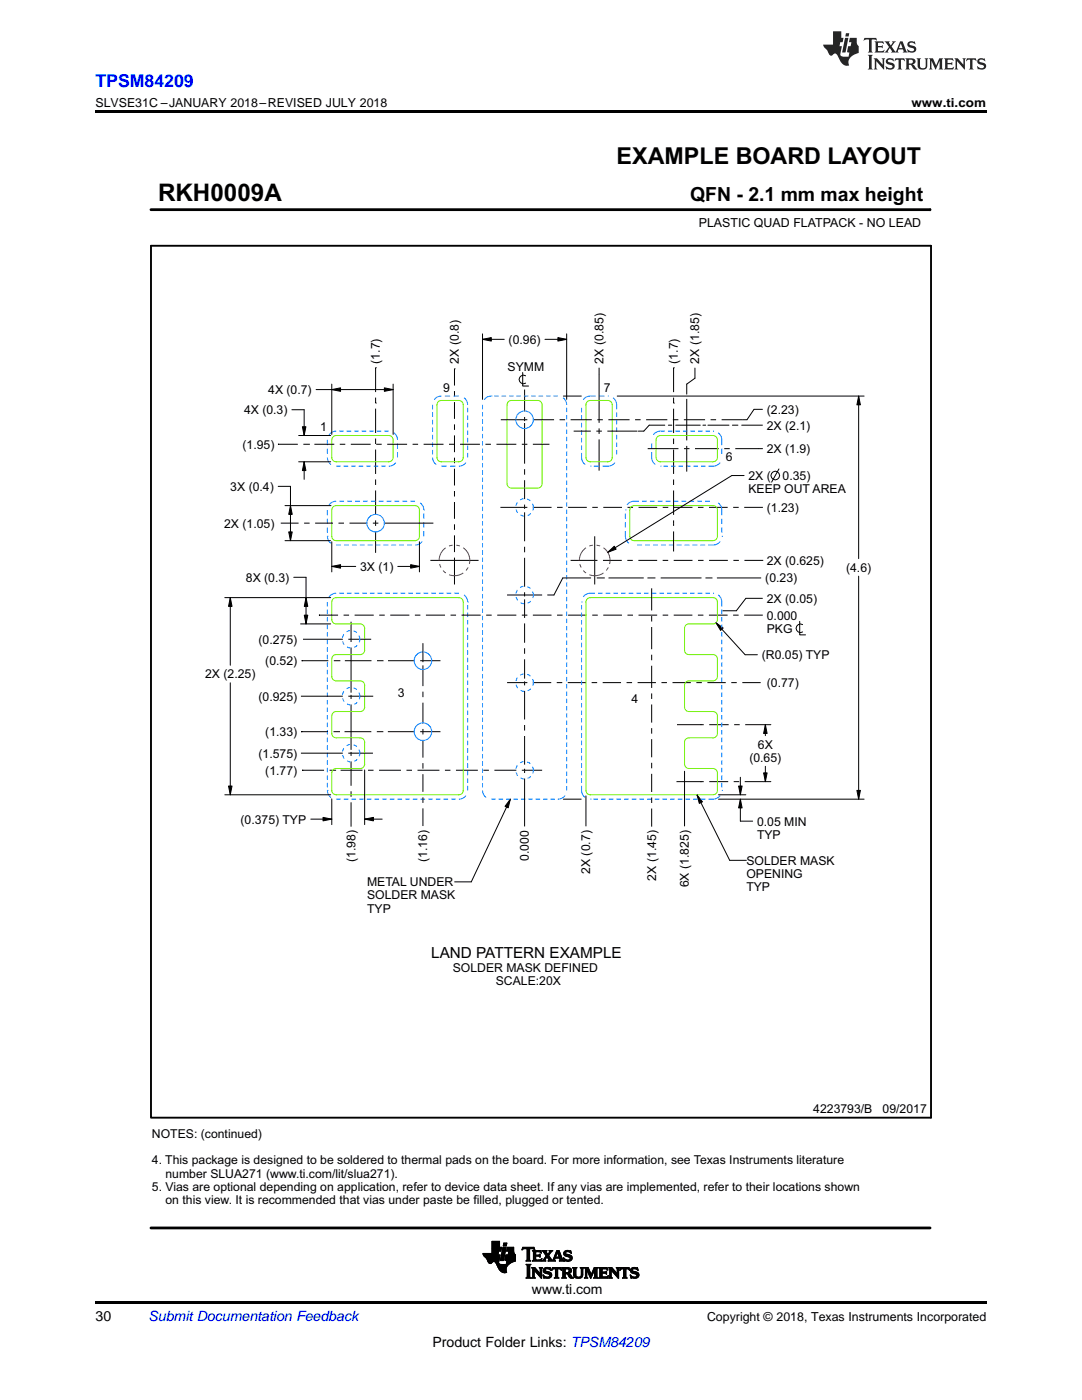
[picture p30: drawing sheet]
<svg xmlns="http://www.w3.org/2000/svg" width="216mm" height="279mm" viewBox="0 0 216 279" stroke-linecap="round" stroke-linejoin="round" font-family="sans-serif">
<defs><g id="words">
<text font-size="4.8" x="31.5" y="40.1">RKH0009A</text>
<text font-size="4.6" x="123" y="32.7">EXAMPLE BOARD LAYOUT</text>
<text font-size="3.9" x="137.7" y="40.1">QFN - 2.1 mm max height</text>
<text font-size="3.5" fill="#00f" x="19" y="17.3">TPSM84209</text>
<text font-size="3.1" x="86" y="191.2">LAND PATTERN EXAMPLE</text>
<g font-size="2.8">
<text x="19" y="263.6">30</text>
<text x="106.1" y="258.2">www.ti.com</text>
<text x="86.3" y="268.9">Product Folder Links: TPSM84209</text>
</g>
<text font-size="2.8" fill="#0000c8" x="29.6" y="263.6">Submit Documentation Feedback</text>
<g font-size="2.5">
<text x="19" y="21.4">SLVSE31C –JANUARY 2018–REVISED JULY 2018</text>
<text x="181.9" y="21.4">www.ti.com</text>
<text x="139.4" y="45.4">PLASTIC QUAD FLATPACK - NO LEAD</text>
<text x="141.1" y="263.6">Copyright © 2018, Texas Instruments Incorporated</text>
</g>
<g font-size="2.4">
<text x="101.5" y="68.6">(0.96)</text>
<text x="75.8" y="72.6" transform="rotate(-90 75.8 72.6)">(1.7)</text>
<text x="91.6" y="72.6" transform="rotate(-90 91.6 72.6)">2X (0.8)</text>
<text x="101.3" y="74">SYMM</text>
<text x="120.4" y="72.6" transform="rotate(-90 120.4 72.6)">2X (0.85)</text>
<text x="135.3" y="72.6" transform="rotate(-90 135.3 72.6)">(1.7)</text>
<text x="139.5" y="72.6" transform="rotate(-90 139.5 72.6)">2X (1.85)</text>
<text x="48.7" y="82.6">4X (0.3)</text>
<text x="53.5" y="78.6">4X (0.7)</text>
<text x="88.4" y="78.2">9</text>
<text x="120.5" y="78.2">7</text>
<text x="153" y="82.6">(2.23)</text>
<text x="48.4" y="89.5">(1.95)</text>
<text x="63.9" y="85.9">1</text>
<text x="153" y="85.7">2X (2.1)</text>
<text x="144.8" y="92.1">6</text>
<text x="149.3" y="95.8">2X (</text>
<text x="153" y="90.4">2X (1.9)</text>
<text x="156.2" y="95.8">0.35)</text>
<text x="46" y="97.9">3X (0.4)</text>
<text x="149.3" y="98.4">KEEP OUT AREA</text>
<text x="44.7" y="105.3">2X (1.05)</text>
<text x="153" y="102.1">(1.23)</text>
<text x="71.9" y="113.9">3X (1)</text>
<text x="153" y="112.7">2X (0.625)</text>
<text x="49.1" y="116.1">8X (0.3)</text>
<text x="152.7" y="116.2">(0.23)</text>
<text x="168.8" y="114.1">(4.6)</text>
<text x="153" y="123.6">0.000</text>
<text x="153" y="120.3">2X (0.05)</text>
<text x="51.6" y="128.5">(0.275)</text>
<text x="152" y="131.5">(R0.05) TYP</text>
<text x="153" y="126.3">PKG</text>
<text x="40.9" y="135.4">2X (2.25)</text>
<text x="52.9" y="132.7">(0.52)</text>
<text x="153" y="137.1">(0.77)</text>
<text x="51.6" y="139.8">(0.925)</text>
<text x="79.4" y="139.1">3</text>
<text x="126" y="140.4">4</text>
<text x="52.9" y="146.9">(1.33)</text>
<text x="151.2" y="149.4">6X</text>
<text x="51.6" y="151.2">(1.575)</text>
<text x="52.9" y="154.6">(1.77)</text>
<text x="149.5" y="152.1">(0.65)</text>
<text x="48" y="164.4">(0.375) TYP</text>
<text x="151.1" y="164.8">0.05 MIN</text>
<text x="151.1" y="167.4">TYP</text>
<text x="70.9" y="172.1" transform="rotate(-90 70.9 172.1)">(1.98)</text>
<text x="85.3" y="172.1" transform="rotate(-90 85.3 172.1)">(1.16)</text>
<text x="105.6" y="171.8" transform="rotate(-90 105.6 171.8)">0.000</text>
<text x="148.9" y="172.6">SOLDER MASK</text>
<text x="73.2" y="176.9">METAL UNDER</text>
<text x="73.2" y="179.5">SOLDER MASK</text>
<text x="117.8" y="174.4" transform="rotate(-90 117.8 174.4)">2X (0.7)</text>
<text x="130.9" y="175.8" transform="rotate(-90 130.9 175.8)">2X (1.45)</text>
<text x="137.5" y="177.1" transform="rotate(-90 137.5 177.1)">6X (1.825)</text>
<text x="148.9" y="175.2">OPENING</text>
<text x="148.9" y="177.8">TYP</text>
<text x="73.2" y="182.1">TYP</text>
<text x="90.3" y="193.9">SOLDER MASK DEFINED</text>
<text x="98.9" y="196.6">SCALE:20X</text>
<text x="30.3" y="227.1">NOTES: (continued)</text>
<text x="162.3" y="222.2">4223793/B</text>
<text x="176.1" y="222.2">09/2017</text>
<text x="30.3" y="232.4">4. This package is designed to be soldered to thermal pads on the board. For more information, see Texas Instruments literature</text>
<text x="30.3" y="237.6">5. Vias are optional depending on application, refer to device data sheet. If any vias are implemented, refer to their locations shown</text>
<text x="33" y="235">number SLUA271 (www.ti.com/lit/slua271).</text>
<text x="33" y="240.3">on this view. It is recommended that vias under paste be f</text>
<text x="94.5" y="240.3">illed, plugged or tented.</text>
</g>
</g></defs>
<g fill="#000">
<path d="M19 22h177.8v.5h-177.8zM66.2 77.8l1.8-.4v.7zM76.7 77.4l1.7 .4-1.7 .3zM96.3 67.7l1.7-.3v.7zM111.3 67.4l1.8 .3-1.8 .4zM171.3 79l.4 1.8h-.7zM60.3 85.2h.7l-.3 1.7zM60.7 92.2l.3 1.7h-.7zM45.9 119.3l.4 1.7h-.7zM58 100.9l.3 1.8h-.7zM57.6 106.2h.7l-.3 1.7zM61.1 119.3l.3 1.7h-.7z"/>
<path d="M66.2 113l1.8-.3v.7zM81.9 112.7l1.8 .3-1.8 .4zM121.3 110.2l1.3-1.2 .3 .6zM60.7 122.8h.7l-.3 1.7zM142.9 124.3l1.4 1-.5 .5zM45.6 156.9h.7l-.4 1.7zM101.8 159.5l-.4 1.7-.6-.3zM139.1 158.6l1.1 1.4-.7 .3zM147.4 156.9h.7l-.4 1.7zM147.7 159.5l.4 1.7h-.7zM152.7 144.6l.4 1.8h-.7zM152.4 154.2h.7l-.4 1.8z"/>
<path d="M171 157.7h.7l-.4 1.8zM64.5 163.1l1.7 .4-1.7 .3zM72.8 163.5l1.7-.4v.7zM19 259.7h177.8v.5h-177.8z"/>
</g>
<g fill="none" stroke="#000" stroke-width=".2">
<path d="M30.1 41.8h155.5M185.6 41.6v.5M63.1 77.8h15.3M66.2 77.8l1.8-.4v.7zM66.2 76.7v10M74.9 73.4h.1M74.9 73.4v4.8M74.9 79.3v1.1M76.7 77.4l1.7 .4-1.7 .3zM78.4 76.7v10M90.7 73.6h.1M90.7 73.6v3.3"/>
<path d="M90.7 78v1.1M96.3 67.7l1.7-.3v.7zM96.3 66.6v13.1M96.3 67.7h4.3M104.3 74.3v2.7h1.2M104.7 77.7v4.4M104.9 75a.86 .86 0 0 0-1.3 .7 .86 .86 0 0 0 1.3 .8M108.7 67.7h4.4M111.3 67.4l1.8 .3-1.8 .4zM112.4 79h3.6M113.1 66.6v13.1M119.5 73.4v11"/>
<path d="M123.2 79h49.2M134.4 73.4h.1M134.4 73.4v4.9M134.4 79.4v1.1M137 79.6v8.3M138.7 73.5v2l-1.7 1.2v2M171.3 79l.4 1.8h-.7zM171.3 79v32.5M55.5 88.7h.1M55.5 88.7h3.9M55.5 97.1h2.5v10.8M58.2 81.8h2.5v5.1"/>
<path d="M59.6 92.2h6.4M59.6 86.9h6.4M60.3 85.2h.7l-.3 1.7zM60.5 88.7h1.1M60.7 92.2l.3 1.7h-.7zM60.7 92.2v3.5M61.6 88.7h.1M62.7 88.7h4M67.8 88.7h1.1M70 88.7h4M74.9 80.4h.1M74.9 81.5v4.9"/>
<path d="M74.9 87.5v1.1M74.9 89.7v4.9M74.9 95.7v1.1M74.9 97.9v4.9M75.1 88.7h1.1M77.3 88.7h3.9M82.3 88.7h1.1M84.5 88.7h4M89.6 88.7h1.1M90.7 80.2v3.4M90.7 84.7v1.1M90.7 86.9v3.3"/>
<path d="M90.7 91.3v1.1M90.7 93.5v3.4M90.7 98v1.1M91.8 88.7h4M96.9 88.7h1.1M99.1 88.7h3.9M99.9 83.8h5.3M104.1 88.7h1.1M104.7 83.2v.8M104.7 84.4v8.1M104.7 93.6v1.1M104.7 95.8v3.8"/>
<path d="M106.3 88.7h3.3M106.3 83.8h4.3M111.7 83.8h1.1M113.9 83.8h4.2M114.5 86h3.4M119 86h1.1M119.2 83.8h1.1M119.5 85.5v1.1M119.5 87.7v6.2M121.2 86h6M121.4 83.8h4.2M126.7 83.8h1.1"/>
<path d="M128.9 83.8h4.3M129.2 89.5h6.2M132.7 84.9h-3.2l-1 1.1h-1.1M133.4 84.9h.7M134.3 83.8h1.1M134.4 80.5h.1M134.4 81.6v4.8M134.4 87.5v1.1M134.4 89.7v4.9M134.4 95.7v1.1M134.4 97.9v4.9M134.8 84.9h4.9"/>
<path d="M136.5 83.8h4.2M136.5 89.5h1.1M137 89v5.1M138.7 89.5h4.7M140.3 84.9h.5M141.3 84.9h4.2M141.8 83.8h1.1M144.5 89.5h1.1M146.1 84.9h1.1M146.7 89.5h5.5M148 84.9h4.1M148.5 94.9h-2.5l-24.7 15.3"/>
<path d="M152.1 81.7h-1.6l-1.4 2.1h-5.1M155.4 93.6l-1.4 2.6M44.9 119.3h21.1M45.9 119.3l.4 1.7h-.7zM45.9 119.3v13.5M56 104.4h3.6M56.9 107.9h9.1M56.9 100.9h9.1M57.6 106.2h.7l-.3 1.7zM58 100.9l.3 1.8h-.7zM58.6 115.2h2.5v9.3M60.7 104.4h1.1"/>
<path d="M61.1 119.3l.3 1.7h-.7zM62.9 104.4h3.5M66.2 113l1.8-.3v.7zM66.2 108.1v6M66.2 113h4.8M67.5 104.4h1.1M69.7 104.4h3.6M74.4 104.4h1.1M74.9 103.9v1.1M74.9 106.1v4.2M76.6 104.4h9.9M79.4 113h4.3"/>
<path d="M81.9 112.7l1.8 .3-1.8 .4zM83.7 108.1v6M85.9 111.8h9.6M90.7 100.2v3.3M90.7 104.6v1.1M90.7 106.8v3.4M90.7 111.3v5.3M99.8 101.3h5.4M101.2 118.7h7M104.7 100.7v.9M104.7 102.2v5.8M104.7 109.1v1.1"/>
<path d="M104.7 111.3v5.8M104.7 118.2v.8M104.7 119.6v3.7M106.3 101.3h3.8M111.2 101.3h1.1M113.4 101.3h3.7M113.9 111.8h5.3M117.9 115.3h-5.6l-1.8 3.4h-1.2M118.2 101.3h1.1M118.7 107v9.6M119.1 115.3h1.5M120.3 111.8h3.8"/>
<path d="M120.4 101.3h3.7M121.3 110.2l1.3-1.2 .3 .6zM121.5 115.3h6.9M125.2 111.8h1.1M125.2 101.3h1.1M127.4 111.8h3.7M127.4 101.3h3.7M129.3 115.3h1.4M130 117.4v4.4M131.9 115.3h8M132.2 111.8h1.1M132.2 101.3h1.1"/>
<path d="M134.4 104.4h.1M134.4 103.9v1.1M134.4 106.1v4M134.4 111.8h3.8M134.4 101.3h3.8M139.3 101.3h1.1M139.3 111.8h1.1M140.8 115.3h1.3M141.5 101.3h3.7M141.5 111.8h3.7M143.1 115.3h8.7M146.3 101.3h1.1"/>
<path d="M146.3 111.8h1.1M148.5 101.3h3.7M148.5 111.8h3.8M152.1 119.4h-3.3l-1.9 2.5h-2.7M171.3 115v44.5M45.9 136.3v22.3M60 124.5h6M60 138.9h8.4M60.2 131.9h.1M60.2 131.9h5.3M60.5 127.6h7.9M60.7 122.8h.7l-.3 1.7z"/>
<path d="M63.6 122.8h.1M63.6 122.8h3.9M66.6 131.9h1.1M67.7 131.9h.1M68.6 122.8h1.1M68.8 131.9h5.3M69.5 138.9h5M69.5 127.6h4.6M70.1 124.1v4M70.1 129.2v9M70.1 138.7v.8M70.8 122.8h3.8"/>
<path d="M75.2 131.9h1.1M75.7 122.8h1.1M76.3 131.9h.1M77.4 131.9h5.3M77.9 122.8h3.8M82.8 122.8h1.1M83.8 131.9h4.1M84.4 128.4v3.7M84.4 132.8v4.1M84.4 138v1.1M85 122.8h3.8M89.9 122.8h1.1"/>
<path d="M92.1 122.8h3.8M97 122.8h1.1M99.2 122.8h3.8M101.2 136.2h4M104.1 122.8h1.1M104.7 124.4v3.9M104.7 129.4v1.1M104.7 131.6v3.8M104.7 136v.8M104.7 137.9v5.7M106.3 136.2h3.7M106.3 122.8h3.8"/>
<path d="M111.1 136.2h1.1M111.2 122.8h1.1M113.3 136.2h3.7M113.4 122.8h3.7M118.1 136.2h1.1M118.2 122.8h1.1M120.3 136.2h3.6M120.4 122.8h3.7M125 136.2h1.1M125.2 122.8h1.1M127.2 136.2h3.7M127.4 122.8h3.7"/>
<path d="M130 138.9h.1M130 122.9v1.1M130 125.1v4.5M130 130.7v1.1M130 132.9v4.4M130 138.4v1.1M132 136.2h1.1M132.2 122.8h1.1M134.2 136.2h3.7M134.4 122.8h3.8M139 136.2h1.1M139.3 122.8h1.1"/>
<path d="M141.2 136.2h3.6M141.5 122.8h3.7M142.9 124.3l1.4 1-.5 .5zM142.9 124.3l5.8 6.4h2.4M145.9 136.2h1.1M146.3 122.8h1.1M148.1 136.2h3.7M148.5 122.8h3.7M159.6 124v2.7h1.1M160.2 124.7a.86 .86 0 0 0-1.4 .7 .86 .86 0 0 0 1.4 .7M44.9 158.6h21.1M45.6 156.9h.7l-.4 1.7z"/>
<path d="M60 150.3h8.4M60.1 146h.1M60.1 146h5.3M60.3 153.7h.1M60.3 153.7h4.4M65.8 153.7h1.1M66.2 159.4v5.2M66.5 146h1.1M66.9 153.7h.1M67.6 146h.1M68 153.7h4.3M68.7 146h5.4"/>
<path d="M69.5 150.3h4.9M70.1 140.6v9M70.1 150.1v.8M70.1 152v4.8M70.1 157.9v1.1M72.8 153.7v10.9M73.4 153.7h1.1M75.2 146h1.1M75.6 153.7h4.4M76.3 146h.1M77.4 146h5.3M81.1 153.7h1.1"/>
<path d="M83.3 153.7h4.4M83.8 146h4.1M84.4 140.2v4.2M84.4 145.5v1.1M84.4 147.7v3.5M84.4 152.3v1.1M84.4 154.5v3.5M84.4 159.1v1.1M88.8 153.7h1.1M91 153.7h4.4M96.5 153.7h1.1M98.7 153.7h4.3"/>
<path d="M101.8 159.5l-.4 1.7-.6-.3zM101.8 159.5l-7.8 16.5h-3.3M104.1 153.7h4.1M104.7 144.7v1.1M104.7 146.9v5.7M104.7 153.4v.9M104.7 155.4v9.5M112.4 159.5h3.6M116.9 158.8v6M130 140.6v3.6M130 145.3v1.1M130 147.5v3.6"/>
<path d="M130 152.2v1.1M130 154.4v3.7M130 159.2v1.1M135 156h5.4M135.1 144.6h5.3M136.6 153.9v10.9M139.1 158.6l1.1 1.4-.7 .3zM139.1 158.6l6.5 13.1h3.3M139.9 144.5v.2M139.9 155.9v.2M141.5 156h3.8M141.5 144.6h3.9"/>
<path d="M143.4 159.5h29M143.4 158.6h5.4M146.4 156h1.1M146.5 144.6h1.1M147.4 156.9h.7l-.4 1.7zM147.7 159.5l.4 1.7h-.7zM147.7 159.5v4.4h2.5M147.7 155.1v3.5M148.6 156h5.2M148.7 144.6h5.1M152.4 154.2h.7l-.4 1.8zM152.7 144.6l.4 1.8h-.7z"/>
<path d="M152.7 144.6v2.2M152.7 152.9v3.1M171 157.7h.7l-.4 1.8zM62 163.5h4.2M64.5 163.1l1.7 .4-1.7 .3zM70.1 160.1v4.9M72.8 163.5l1.7-.4v.7zM72.8 163.5h3.5M84.4 161.3v3.6M130 161.4v3.6M96.4 250.2h3M96.4 250.3h3"/>
<path d="M96.4 250.4h3.4l-.2 1.1M96.5 250.5h3.3M96.5 250.6h3.3M96.6 250.7h3.1M96.7 250.8h3M96.8 250.9h2.9M96.9 251h2.8M97 251h2.7M97 251.1h2.7M97.1 251.2h2.5M97.2 251.3h2.4M97.2 251.4h2.4"/>
<path d="M97.2 251.5h2.4M97.3 251.5h2.3M97.3 251.6h2.3M97.3 251.7h2.2M97.4 251.8h1M97.4 251.9h.9M97.5 251.9h.7M97.5 252h.6M97.6 252.1h.5M97.7 252.1h.3M98.2 249.7h1.7l.2-.8h-.4v-1.2h-1.5v2.5h-1.8v.2l.7 .8 .5 .9 .4 .1 .5-.4 .3 .1 .9 1.5 .7 .6 .7-.1-.1-.9 .6-.8M98.2 250.1h1.2"/>
<path d="M98.2 250h1.2M98.2 249.9h1.3M98.2 249.8h1.3M98.2 249.6h1.7M98.2 249.6h1.8M98.2 249.5h1.8M98.2 249.4h1.8M98.2 249.3h1.8M98.2 249.2h1.8M98.2 249.1h1.9M98.2 249h1.9M98.2 248.9h1.5"/>
<path d="M98.2 248.8h1.5M98.2 248.7h1.5M98.2 248.6h1.5M98.2 248.5h1.5M98.2 248.4h1.5M98.2 248.3h1.5M98.2 248.2h1.5M98.2 248.1h1.5M98.2 248h1.5M98.2 247.9h1.5M98.2 247.8h1.5M98.7 251.8h.8"/>
<path d="M98.8 251.9h.7M98.9 251.9h.6M98.9 252h.6M99 252.1h.5M99 252.2h.6M99.1 252.3h.6M99.1 252.4h1M99.1 252.4h2.3M99.2 252.5h2.2M99.2 252.6h2.1M99.2 252.6h2M99.3 252.7h1.9"/>
<path d="M99.3 252.8h1.8M99.4 252.9h1.7M99.4 253h1.6M99.5 253.1h1.5M99.5 249.7l-.1 .7M99.5 253.2h1.5M99.6 253.3h1.4M99.6 251.5l-.1 .5 .2 .3 1.8 .1M99.7 253.4h1.3M99.7 253.5h1.3M99.8 253.5h1.2M99.8 253.6h1.2"/>
<path d="M99.9 251.5h.6M99.9 251.4h.6M99.9 251.3h.6M99.9 253.7h1.1M99.9 251.2h.6M99.9 251.1h.6M99.9 251h.7M100 251h.6M100 250.9h.6M100 253.7h1M100 250.8h.6M100 250.7h.6"/>
<path d="M100 250.6h.6M100 250.5h.7M100.1 250.5h.6M100.1 250.4h.6M100.1 253.8h1M100.1 250.3h.6M100.1 250.2h.6M100.1 250.1h.6M100.2 250h.6M100.2 249.9h.6M100.2 253.9h.9M100.2 249.8h.6"/>
<path d="M100.2 249.7h.6M100.2 249.6h.6M100.2 249.5h.7M100.3 249.4h.6M100.3 249.3h.6M100.3 249.2h.6M100.3 249.1h.6M100.3 253.9h.8M100.3 249h.7M100.4 249h.6M100.4 248.9h.6l-.6 2.7h-.6zM100.4 248.6h.6"/>
<path d="M100.4 248.5h.6M100.5 248.5h.6M100.5 248.4h.6M100.5 248.3h.6M100.5 248.2h.6M100.5 248.1h.6M100.5 248.1h.6l-.1 .6h-.6zM100.7 254h.1M100.7 251.5h2.2M100.8 251.4h2.1M100.8 251.4v.1l.4 .1M100.8 251.3h2.1"/>
<path d="M100.8 251.5h2.1M100.8 251.2h2.1M100.8 251.2v.2M100.8 251.1h2.1M100.8 251h2.1M100.8 250.9h2.1M100.9 250.8h2M100.9 250.7h2M100.9 250.6h2M100.9 250.5h2M101 252.3h.6M101 252.2h.7"/>
<path d="M101 252.1h.8M101.1 252.1h.8M101.1 252h.9M101.1 251.9h1M101.1 249.6h1.4M101.1 251.9h1.2M101.1 251.8h1.4M101.1 249.5h1.4M101.1 251.7h1.6M101.1 249.4h1.4M101.1 251.7h1.8M101.2 249.4h1.3"/>
<path d="M101.2 251.6h1.7M101.2 251.6l-.2 .8M101.2 249.3h1.3M101.2 249.2h1.3M101.2 249.1h1.3M101.2 249h1.3M101.2 248.9h1.3v.8h-1.4zM101.4 250.3h1.4M101.4 250.3h1.3M101.4 250.2h1.2M101.5 250.1h1.1M101.5 250h1"/>
<path d="M101.5 249.9h1M101.5 249.8h1M101.5 249.7l-.1 .7M102.5 249.7l.1 .4 .3 .3v1.3M102.8 250.4h-1.9l-.1 .8M102.9 251.7l-1.3 .5M104.2 249.4h.1M104.2 249.3h.2M104.2 249.2h2.4M104.3 249.1h2.3M104.3 249h2.3M105 251.6h.9"/>
<path d="M105 255h.9M105 252.4h.9M105.1 251.5h.6M105.1 255h.7M105.2 249.3h.5M105.2 252.5h.5M105.2 251.4h.5M105.2 249.4l-.1-.2h-.4l-.6 .2 .2-.5h2.2l.2 .5-.5-.2h-.4l-.1 .2M105.2 249.4v2l-.2 .2M105.2 251.3h.5M105.2 251.2h.5M105.2 251.1h.5"/>
<path d="M105.2 251h.5M105.2 250.9h.5M105.2 250.8h.5M105.2 250.7h.5M105.2 250.6h.5M105.2 250.5h.5M105.2 250.4h.5M105.2 250.3h.5M105.2 250.2h.5M105.2 250.1h.5M105.2 250h.5M105.2 249.9h.5"/>
<path d="M105.2 249.8h.5M105.2 249.7h.5M105.2 249.6h.5M105.2 249.5h.5M105.2 249.4h.5M105.2 254.9h.5M105.2 252.6h.5M105.2 254.8h.5M105.2 254.7v-2.1l-.2-.3h.9l-.2 .3v2.1M105.2 254.7l-.2 .4h.9l-.2-.4M105.2 254.7h.5M105.2 254.6h.5"/>
<path d="M105.2 254.5h.5M105.2 254.4h.5M105.2 254.3h.5M105.2 254.2h.5M105.2 254.1h.5M105.2 254h.5M105.2 253.9h.5M105.2 253.8h.5M105.2 253.7h.5M105.2 253.6h.5M105.2 253.5h.5M105.2 253.4h.5"/>
<path d="M105.2 253.3h.5M105.2 253.2h.5M105.2 253.1h.5M105.2 253h.5M105.2 252.9h.5M105.2 252.8h.5M105.2 252.7h.5M105.7 249.4v2l.2 .2M105.9 251.6h-.9M106.1 255h.7M106.1 253h.6M106.2 253.1h.6"/>
<path d="M106.2 251.6h1.8M106.2 255h.5M106.3 253.2h.6M106.3 254.9h.3M106.3 249.7h1.6M106.3 253.3h.7M106.3 254.8h.3M106.3 254.7l-.2 .4h.7l-.2-.4M106.3 254.7h.3M106.3 254.6h.3M106.3 254.5h.3M106.3 254.4h.3"/>
<path d="M106.3 254.3h.3M106.3 254.2h.3M106.3 254.1h.3M106.3 254h.3M106.3 253.9h.3M106.3 253.8h.3M106.3 253.7h.3M106.3 253.6h.3M106.3 253.5h.9M106.3 253.4h.8M106.4 251.5h1.6M106.4 249.8h1.6"/>
<path d="M106.4 251.4h.5M106.4 249.9h.5M106.4 250.4l1.1 .1 .3-.2v.6l-.3-.2h-1.1M106.4 251.3h.5M106.4 251.2h.5M106.4 251.1h.5M106.4 251h.5M106.4 250.9h.5M106.4 250.8h.5M106.4 250.6h1.4M106.4 250.5h1.4M106.4 250.3h.5"/>
<path d="M106.4 250.2h.5M106.4 250.1h.5M106.4 250h.5M106.5 249.3h.2M106.6 253.5h.1M106.6 253.5v1.2M106.6 253.5l1.5 1.6v-1.8l.2-.3h-.7l.2 .2v1M106.6 249.4h.1M106.7 253.6h.6M106.7 253.7h.6M106.8 253.8h.6M106.9 250l.1-.2h.5l.6 .2"/>
<path d="M106.9 250v.5M106.9 250.7v.6M106.9 253.9h.6M107 254h.6M107.1 254.1h.6M107.2 254.2h.9M107.3 254.3h.8M107.3 254.4h.8M107.4 254.5h.7M107.5 254.6h.6M107.6 250.4h.2M107.6 254.7h.5"/>
<path d="M107.6 253h.7M107.6 250.7h.2M107.7 251.4h.4M107.7 250.3h.1M107.7 254.8h.4M107.7 250.8h.1M107.7 249.9h.3M107.7 253.1h.5M107.8 254.9h.3M107.8 253.2h.3M107.8 254.2l-1.1-1.2h-.6l.2 .3v1.4M107.8 254.2h.1"/>
<path d="M107.8 253.3h.3M107.8 254.1h.3M107.8 254h.3M107.8 253.9h.3M107.8 253.8h.3M107.8 253.7h.3M107.8 253.6h.3M107.8 253.5h.3M107.8 253.4h.3M107.9 255h.2M107.9 250h.1M107.9 251.3h.2"/>
<path d="M108 250.1h.1M108 251.2h.1M108.1 250l-.2-.4h-1.7l.2 .2v1.6l-.2 .2M108.1 251.6h.8M108.2 251.2l-.6 .2h-.6l-.1-.1M108.2 251.2l-.2 .5-1.8-.1M108.2 249.7h.8M108.3 251.5h.4M108.3 254.5h.1M108.4 249.8h.6M108.4 254.6h.1M108.4 254.7h.2"/>
<path d="M108.4 253.6h.4M108.4 253.5h.4M108.4 253.7h.5M108.4 251.4h.4M108.4 254.8h.4M108.4 253.4h.4M108.4 253.8h.9M108.4 249.9h.6M108.4 254.9h.7M108.5 249.9l.5 .7M108.5 253.3h.4M108.5 255h1.4"/>
<path d="M108.5 253.9h1.2M108.5 251.3h.3M108.5 255h.1M108.5 250h.6M108.5 253.2h1.4M108.6 251.2h.3M108.6 254h1.3M108.6 250.1h.5M108.6 253.1h1.2M108.6 251.1h.3M108.6 250.2h.6M108.7 251h.3"/>
<path d="M108.7 250.3h.6M108.7 254.1h1.3M108.8 250.9h.3M108.8 250.3h.8M108.8 255h.9M108.8 253h.7M108.8 250.8h.9M108.9 250.4h.7M108.9 251.6h-.8M108.9 250.7h.7M108.9 250.5h.6M109 250.6h.5"/>
<path d="M109 250.6l-.6 .8-.3 .2M109 254.2l-.5-.4v-.6l.4-.2h.9l.1 .6-.7-.4-.3 .1-.1 .2 1.1 .5 .2 .5M109 254.2l.6 .2v.3l-.6 .1-.7-.3M109 254.2h1M109.2 250.9h.5M109.3 251h.5M109.3 254.9h.7M109.4 251.1h.5M109.4 251.6l.2-.1-.5-.7-.4 .7 .2 .1M109.4 251.6h1.4M109.4 250.3h.3M109.4 251.2h.6"/>
<path d="M109.4 254.3h.7M109.5 250.2h.3M109.5 250.6l.7 1 .9-2h.5l.7 1.8 .2 .2M109.5 251.3h.5M109.5 250.1h.3M109.5 253.3h.4M109.5 251.4h.6M109.6 251.5h.6M109.6 254.8h.4M109.6 250h.3M109.6 254.4h.5M109.6 249.7h.6"/>
<path d="M109.7 249.9l-.4 .5-.3-.6 .1-.2h-1l.4 .3M109.7 249.9l-.2-.3h.8l-.8 1M109.7 254.7h.4M109.7 249.9h.3M109.7 254.5h.4M109.7 254.6h.4M109.7 253h.1M109.7 249.8h.4M109.7 253.4h.2M109.8 253.5h.1M110.1 253.5h.1M110.1 253.4h.1"/>
<path d="M110.1 254.5l-.2 .5-.7 .1-.5-.1-.2 .1-.2-.6M110.1 253.3h.3M110.2 253.2h1.8M110.2 253.1h1.7M110.2 253h1.7M110.3 251.5h.4M110.4 251.4h.3M110.4 251.3h.3M110.4 251.2h.3M110.5 251.1h1.7M110.5 251h1.6M110.6 250.9h1.5"/>
<path d="M110.6 250.8h.3M110.6 255h.9M110.6 250.7h.3M110.7 250.6h.3M110.7 250.5h.3M110.8 250.4h.2M110.8 255h.5M110.8 251.1l-.1 .4 .1 .1M110.8 250.3h.3M110.8 254.9h.5M110.8 251.6h-1.4M110.8 253.3h.5"/>
<path d="M110.8 254.8h.5M110.8 253.4v-.2h-.3l-.5 .3 .2-.5h1.7l.2 .5-.5-.3h-.3v.2M110.8 254.7l-.2 .4h.9l-.2-.4M110.8 254.7h.5M110.8 254.6h.5M110.8 254.5h.5M110.8 254.4h.5M110.8 254.3h.5M110.8 254.2h.5M110.8 254.1h.5M110.8 254h.5M110.8 253.9h.5"/>
<path d="M110.8 253.8h.5M110.8 253.7h.5M110.8 253.6h.5M110.8 253.5h.5M110.8 253.4h.5M110.8 253.4v1.3M110.9 250.2h.2M110.9 250.1h.3M110.9 250h.8M111 249.9h.7M111 249.8h.6M111.1 249.7h.5"/>
<path d="M111.2 249.9l.4 1h-.7zM111.3 250.1h.5M111.3 253.4v1.3M111.3 250.2h.5M111.3 250.3h.5M111.4 250.3h.5M111.4 250.4h.5M111.4 250.5h.5M111.5 250.6h.5M111.5 250.7h.5M111.6 250.8h.5M111.6 251.6h.9"/>
<path d="M111.6 251.1l.2 .4-.2 .1M111.7 251.2h.5M111.7 251.3h.5M111.8 253.3h.2M111.8 251.5h.5M111.8 251.4h.5M111.9 253.4h.1M112 253.5h.1M112.1 255h.9M112.1 253h1.4M112.2 253.1h1.6M112.3 255h.5"/>
<path d="M112.3 253.2h1.6M112.3 254.9h.5M112.3 253.3h.5M112.3 254.7l-.2 .4h.9l-.2-.4M112.3 254.8h.5M112.3 254.7h.5M112.3 254.6h.5M112.3 254.5h.5M112.3 254.4h.5M112.3 254.3h.5M112.3 254.2h1.3M112.3 254.1h1.4"/>
<path d="M112.3 254h1.6M112.3 253.9h.5M112.3 253.8h.5M112.3 253.7h.5M112.3 253.6h.5M112.3 253.5h.5M112.3 253.4h.5M112.4 251.1h.2M112.5 251h.1M112.5 251.2h.2M112.5 250.2h.4M112.5 250.3h.5"/>
<path d="M112.5 250.1h.4M112.5 251.3h.3M112.5 251.6h-.9M112.5 250.3h.8M112.5 250h.4M112.5 251.4h.6M112.5 250.4h1.2M112.5 251.5h1.5M112.6 249.9h.4M112.6 251.6h.1M112.6 250.5h1.3M112.6 249.8h1.3"/>
<path d="M112.7 250.6h1.3M112.8 249.7h1.1M112.8 254.7v-.5h.3l.7 .8 .6 .1M112.8 251.6h1M112.9 253.2l-.1 .1v.7M113 250.7h1.1M113 249.6h.5M113.2 253.2l.3 .1 .1 .3-.2 .3-.3 .1M113.2 251.7h.3M113.2 254.3h.5M113.3 254.4h.5M113.4 254.5h.5"/>
<path d="M113.4 254.6h.6M113.4 250.8h.7M113.4 253.3h.6M113.4 253.9h.6M113.5 254.7h.5M113.5 254.1l.5-.3v-.4l-.1-.3-.5-.1h-1.3l.2 .3v1.4M113.5 254.1l.9 1M113.5 254.1h.1M113.5 254.8h.6M113.5 253.4h.5M113.5 253.8h.5M113.5 251.4h.6"/>
<path d="M113.5 253.7h.5M113.5 253.5h.6M113.6 249.9h.4M113.6 253.6h.5M113.6 254.9h.6M113.7 255h.6M113.7 250.9h.5M113.7 251.3h.4M113.7 251h.5M113.7 251.2h.5M113.8 250h.2M113.8 251.1h.4"/>
<path d="M113.8 255h.6M113.9 250.1h.1M114 250.2l-.6-.4-.4 .1-.1 .2 .1 .2 1.1 .4 .1 .5-.3 .4-1.3 .1-.1-.7M114 250.2l-.1-.6-1.1 .1-.3 .3 .1 .5 1 .4 .2 .3-.2 .2h-.4l-.7-.4M114 250.2h.1M114.2 253h.9M114.4 253.1h.6M114.4 253.2h.5M114.4 253.3h.5M114.5 254.4h.4M114.5 254.3h.4M114.5 254.2h.4"/>
<path d="M114.5 254.1h.4M114.5 254h.4M114.5 253.9h.4M114.5 253.8h.4M114.5 253.7h.4M114.5 253.6h.4M114.5 253.5h.4M114.5 253.4h.4M114.5 254.5h.4M114.5 254.6h.4M114.5 254.7h.5M114.5 254.8h.5"/>
<path d="M114.6 254.9h.7M114.7 255h1.4M114.9 254.4l.1 .4 .5 .1 .4-.1 .1-.4M114.9 254.4v-1.2l.2-.2h-.9l.2 .2 .1 1.4 .2 .4 .6 .1h.6l.3-.3 .1-.4M114.9 255h1M115.6 254.9h.6M115.8 253h.7M115.9 254.8h.3M115.9 253.1h.5M115.9 254.7h.4M116 254.6h.3M116 253.2h.3"/>
<path d="M116 254.5h.3M116 253.3h.3M116 254.4v-1.2l-.2-.2h.7l-.2 .2v1.2M116 254.4h.3M116 254.3h.3M116 254.2h.3M116 254.1h.3M116 254h.3M116 253.9h.3M116 253.8h.3M116 253.7h.3M116 253.6h.3"/>
<path d="M116 253.5h.3M116 253.4h.3M116.6 255h.7M116.6 253h.8M116.7 253.1h.7M116.7 255h.4M116.8 253.2h.7M116.8 254.9h.3M116.8 253.3h.7M116.8 254.8h.3M116.8 254.7v-1.5l-.2-.2h.8l.6 1.3 .6-1.3h.7l-.2 .2v1.5M116.8 254.7l-.2 .4h.7l-.2-.4"/>
<path d="M116.8 254.7h.3M116.8 254.6h.3M116.8 254.5h.3M116.8 254.4h.3M116.8 254.3h.3M116.8 254.2h.3M116.8 254.1h.3M116.8 254h.3M116.8 253.9h.3M116.8 253.8h.3M116.8 253.7h.3M116.8 253.6h.3"/>
<path d="M116.8 253.5h.8M116.8 253.4h.8M117.2 253.6h.4M117.2 253.7h.5M117.2 253.8h.5M117.3 253.9h.5M117.3 254h.5M117.4 254.1h.5M117.4 254.2h.5M117.5 254.3h.4M117.5 254.4h.7M117.5 254.5h.7"/>
<path d="M117.6 254.6h.5M117.6 254.7h.5M117.7 254.8h.4M117.7 254.9h.3M117.8 255h.2M117.8 255h.1M118 254.3h.3M118.1 254.2h.2M118.1 254.1h.3M118.1 254h.3M118.2 253.9h.2M118.2 253.8h.3"/>
<path d="M118.3 253.7h.2M118.3 253.6h.3M118.4 253.5h.7M118.4 253.4h.7M118.4 253.3h.7M118.5 255h.8M118.5 253.2h.6M118.5 253.1h.7M118.6 253h.7M118.6 255h.6M118.6 254.9h.5M118.6 254.8h.5"/>
<path d="M118.6 254.7l-.1 .4h.8l-.2-.4M118.6 254.7v-1.3l-.7 1.7-.8-1.7v1.3M118.6 254.7h.5M118.6 254.6h.5M118.6 254.5h.5M118.6 254.4h.5M118.6 254.3h.5M118.6 254.2h.5M118.6 254.1h.5M118.6 254h.5M118.6 253.9h.5M118.6 253.8h.5"/>
<path d="M118.6 253.7h.5M118.6 253.6h.5M119.5 255h1.7M119.5 253h1.6M119.6 253.1h1.6M119.6 255h1.7M119.7 253.2h1.5M119.7 254.9h1.6M119.7 253.3h.5M119.7 254.8h.4M119.7 254.7h.4M119.7 254.6h.4"/>
<path d="M119.7 254.5h.4M119.7 254.4h.4M119.7 254.3h.4M119.7 254.2h.4M119.7 254.1h1.3M119.7 254h1.3M119.7 253.9h1.3M119.7 253.8h.4M119.7 253.7h.4M119.7 253.6h.4M119.7 253.5h.4M119.7 253.4h.4"/>
<path d="M120.1 253.4v.5M120.3 253.2l-.2 .2M120.7 253.9l.3-.2v.6l-.2-.2h-.7l.1 .7h.1M120.7 253.2l.6 .3M120.9 254.2h.1M120.9 253.8h.1M121 253.3h.3M121.1 254.8h.2M121.2 253.4h.1M121.3 253.5h.1M121.3 253.5l-.2-.5h-1.6l.2 .3v1.4M121.3 254.7h.1"/>
<path d="M121.4 254.6h.1M121.4 254.6l-.6 .2M121.4 254.6l-.2 .5h-1.7l.2-.4M121.5 255h.7M121.5 253h.6M121.6 253.1h.6M121.6 255h.4M121.6 253.2h.7M121.7 254.9h.3M121.7 253.3h.7M121.7 254.8h.3M121.7 254.7l-.2 .4h.7l-.2-.4"/>
<path d="M121.7 254.7h.3M121.7 254.6h.3M121.7 254.5h.3M121.7 254.4h.3M121.7 254.3h.3M121.7 254.2h.3M121.7 254.1h.3M121.7 254h.3M121.7 253.9h.3M121.7 253.8h.3M121.7 253.7h.3M121.7 253.6h.3"/>
<path d="M121.7 253.5h.8M121.7 253.4h.7M122 253.5h.1M122 253.5v1.2M122 253.5l1.4 1.6v-1.8l.2-.3h-.6l.2 .2v1M122 253.6h.6M122.1 253.7h.6M122.2 253.8h.6M122.3 253.9h.6M122.4 254h.6M122.5 254.1h.5M122.5 254.2h.9"/>
<path d="M122.6 254.3h.8M122.7 254.4h.7M122.8 254.5h.6M122.9 254.6h.5M123 254.7h.4M123 253h.6M123.1 254.8h.3M123.1 253.1h.4M123.1 254.9h.3M123.2 253.2h.3M123.2 254.2l-1.1-1.2h-.6l.2 .3v1.4M123.2 254.2h.1"/>
<path d="M123.2 253.3h.2M123.2 254.1h.2M123.2 254h.2M123.2 253.9h.2M123.2 253.8h.2M123.2 253.7h.2M123.2 253.6h.2M123.2 253.5h.2M123.2 253.4h.2M123.2 255h.2M123.3 255h.1M123.7 253.5h.1"/>
<path d="M123.7 253.4h.1M123.7 253.3h.3M123.8 253.2h1.8M123.8 253.1h1.7M123.8 253h1.7M124.2 255h.9M124.4 255h.5M124.4 254.9h.5M124.4 253.3h.5M124.4 253.4v-.2h-.3l-.4 .3 .1-.5h1.7l.2 .5-.5-.3h-.3v.2M124.4 254.7l-.2 .4h.9l-.2-.4M124.4 254.8h.5"/>
<path d="M124.4 254.7h.5M124.4 254.6h.5M124.4 254.5h.5M124.4 254.4h.5M124.4 254.3h.5M124.4 254.2h.5M124.4 254.1h.5M124.4 254h.5M124.4 253.9h.5M124.4 253.8h.5M124.4 253.7h.5M124.4 253.6h.5"/>
<path d="M124.4 253.5h.5M124.4 253.4h.5M124.4 253.4v1.3M124.9 253.4v1.3M125.4 253.3h.2M125.5 253.4h.1M125.6 253.5h.1M125.7 254.5h.1M125.8 254.6h.1M125.8 254.7h.2M125.8 253.6h.4M125.8 253.5h.4"/>
<path d="M125.8 253.7h.5M125.8 254.8h.4M125.8 253.4h.4M125.8 253.8h.9M125.8 254.9h.7M125.9 253.3h.4M125.9 255h1.4M125.9 253.9h1.2M125.9 255h.1M125.9 253.2h1.4M126 254h1.3M126 253.1h1.2"/>
<path d="M126.1 254.1h1.3M126.2 255h.9M126.2 253h.7M126.4 254.2l-.5-.4v-.6l.4-.2h.9l.1 .6-.7-.4-.3 .1-.1 .2 1.1 .5 .2 .5M126.4 254.2l.6 .2v.3l-.6 .1-.7-.3M126.4 254.2h1M126.7 254.9h.7M126.8 254.3h.7M126.9 253.3h.4M127 254.8h.4M127 254.4h.5M127.1 254.7h.4"/>
<path d="M127.1 254.5h.4M127.1 254.6h.4M127.1 253h.1M127.1 253.4h.2M127.2 253.5h.1M127.5 254.5l-.2 .5-.7 .1-.5-.1-.2 .1-.2-.6"/>
<circle cx="154.7" cy="94.9" r=".86"/>
</g>
<path d="M30.1 49h155.7v174.1h-155.7z" fill="none" stroke="#000" stroke-width=".38"/>
<path d="M30.1 41.8h155.5M30.1 245.1h155.5" fill="none" stroke="#000" stroke-width=".55"/>
<g fill="none" stroke="#0080ff" stroke-width=".2">
<path d="M88.1 79l-.8 .2-.7 .6M88.8 79h1M90.5 79h1.1M92.6 79.4l.5 .6 .2 .8M98 79h.1M98 79l-.8 .2-.6 .6M98.6 79h.9M100.1 79h.9M101.6 79h.9M103.1 79h.8M104.5 79h.9M106 79h.9"/>
<path d="M107.5 79h.9M109 79h.8M110.4 79h.9M112.4 79.4l.5 .6 .2 .8M118.8 79l-1.5 .1-.9 .7M119.5 79h1.1M121.3 79h.1M122.3 79.4l.7 .9v1.4M65.3 91.3l.2 .8 .5 .6M65.3 87.8v1M65.3 89.5v1.1M66 92.7h.1"/>
<path d="M67.1 86l-.8 .2-.6 .6M67.1 93h.9M67.7 86h.9M68.6 93h.9M69.2 86h.9M70.1 93h.9M70.7 86h.9M71.6 93h.9M72.2 86h.9M73.1 93h.9M73.7 86h.9M74.6 93h.9"/>
<path d="M75.2 86h.9M76.1 93h.9M76.7 86h.9M78.6 86.4l.5 .6 .2 .8M79 92.3l-.6 .5-.8 .2M79.3 88.5v1M79.3 90.2v1.1M86.3 91.3l.2 .8 .5 .6M86.3 80.8v.9M86.3 82.3v.9M86.3 83.8v.9M86.3 85.3v.9"/>
<path d="M86.3 86.8v.9M86.3 88.3v.9M86.3 89.8v.9M86.3 91.3h.1M88.1 93h1M89.8 93h1.1M93 92.3l-.6 .5-.8 .2M93.3 80.8h.1M93.3 81.4v.9M93.3 82.9v.9M93.3 84.4v.9M93.3 85.9v.9"/>
<path d="M93.3 87.4v.9M93.3 88.9v.9M93.3 90.4v.9M96.3 80.8v.9M96.3 82.2v.9M96.3 83.7v.9M96.3 85.1v.9M96.3 86.6v.9M96.3 88.1v.8M96.3 89.5v.9M96.3 91v.8M96.3 92.4v.9"/>
<path d="M96.3 93.9v.8M96.3 95.3v.9M96.3 96.8v.8M96.3 98.2v.9M96.3 99.7v.8M113.1 81.4v.8M113.1 82.8v.9M113.1 84.3v.8M113.1 85.7v.9M113.1 87.2v.9M113.1 88.6v.9M113.1 90.1v.9"/>
<path d="M113.1 91.5v.9M113.1 93v.9M113.1 94.4v.9M113.1 95.9v.9M113.1 97.3v.9M113.1 98.8v.9M116 90.4l.1 1.4 .7 .9M116 80.8h.1M116 81.4v.9M116 82.9v.9M116 84.4v.9M116 85.9v.9"/>
<path d="M116 87.4v.9M116 88.9v.9M117.8 93h.1M118.5 93h1M122.7 92.3l-.9 .7h-1.6M123 82.3v.9M123 83.8v.9M123 85.3v.9M123 86.8v.9M123 88.3v.9M123 89.8v.9M123 91.3h.1"/>
<path d="M130 90.2l.1 1.6 .6 .9M130 88.5v1M130.7 92.7h.1M131.8 93h.1M132.4 93h.9M132.7 86l-1.4 .1-.9 .7M133.3 86h.9M133.9 93h.9M134.8 86h.9M135.4 93h.9M136.3 86h.9M136.9 93h.9"/>
<path d="M137.8 86h.9M138.4 93h.9M139.3 86h.9M139.9 93h.9M140.8 86h.9M142.3 86h.1M143.3 86.4l.6 .9 .1 1.5M143.7 92.3l-.9 .7h-1.4M144 89.5v1.1M65.3 107h.1M65.3 107l.2 .8 .5 .6M65.3 101.8v1"/>
<path d="M65.3 103.5v1.1M65.3 105.3v1M67.1 118.4l-.8 .2-.6 .5M67.1 100l-.8 .2-.6 .6M67.1 108.8h.9M67.7 118.4h.9M67.7 100h1M68.7 108.8h.9M69.2 118.4h.9M69.3 100h.9M70.2 108.8h1M70.7 118.4h1"/>
<path d="M70.9 100h.9M71.8 108.8h.9M72.3 118.4h.9M72.4 100h1M73.4 108.8h.9M73.8 118.4h.9M74 100h.9M74.9 108.8h1M75.3 118.4h1M75.6 100h.9M76.5 108.8h1M76.9 118.4h.9"/>
<path d="M77.2 100h.9M78.1 108.8h.9M78.4 118.4h.9M78.7 100h1M79.7 108.8h.9M79.9 118.4h.9M80.3 100h.9M81.2 108.8h1M81.5 118.4h.9M81.9 100h.9M83 118.4h.9M83.8 100.4l.6 .6 .2 .8"/>
<path d="M84.2 108.1l-.6 .5-.8 .2M84.5 118.4h.9M84.6 101.8h.1M84.6 102.5v1M84.6 104.2v1.1M84.6 106v1M86.1 118.4h.9M87.6 118.4h.9M89.1 118.4h.9M90.6 118.4h1M92.6 118.7l.5 .6 .2 .8M96.3 101.1v.9"/>
<path d="M96.3 102.6v.8M96.3 104v.9M96.3 105.5v.8M96.3 106.9v.9M96.3 108.4v.9M96.3 109.8v.9M96.3 111.3v.9M96.3 112.7v.9M96.3 114.2v.9M96.3 115.6v.9M96.3 117.1v.9M96.3 118.5v.9"/>
<path d="M96.3 120v.9M113.1 100.2v.9M113.1 101.7v.9M113.1 103.2v.8M113.1 104.6v.9M113.1 106.1v.8M113.1 107.5v.9M113.1 109v.8M113.1 110.4v.9M113.1 111.9v.8M113.1 113.3v.9M113.1 114.8v.8"/>
<path d="M113.1 116.2v.9M113.1 117.7v.8M113.1 119.1v.9M118.7 118.4l-1.4 .1-.9 .6M119.3 118.4h.9M120.9 118.4h.9M122.4 118.4h.9M123.9 118.4h.9M124.8 101.8h.1M124.8 106l.1 1.5 .6 .9M124.8 102.5v1M124.8 104.2v1.1"/>
<path d="M125.4 118.4h1M127 118.4h.9M127.2 108.8h.9M127.5 100l-1.5 .1-.9 .7M128.1 100h1M128.5 118.4h.9M128.7 108.8h1M129.7 100h.9M130 118.4h1M130.3 108.8h1M131.3 100h.9M131.6 118.4h.9"/>
<path d="M131.9 108.8h.9M132.8 100h1M133.1 118.4h.9M133.5 108.8h.9M134.4 100h1M134.6 118.4h.9M135 108.8h1M136 100h.9M136.2 118.4h.9M136.6 108.8h1M137.6 100h.9M137.7 118.4h.9"/>
<path d="M138.2 108.8h.9M139.1 100h1M139.2 118.4h.9M139.8 108.8h.9M140.7 100h.9M140.7 118.4h1M142.3 118.4h.1M143.3 118.7l.6 .9 .1 1.4M143.3 100.4l.6 .9 .1 1.5M143.7 108.1l-.9 .6-1.5 .1M144 107h.1M144 103.5v1.1"/>
<path d="M144 105.3v1M65.3 120.1v.9M65.3 121.6v.9M65.3 123.2v.9M65.3 124.7v.9M65.3 126.2v.9M65.3 127.7v.9M65.3 129.2v.9M65.3 130.7v.9M65.3 132.2v.9M65.3 133.7v.9M65.3 135.2v.9"/>
<path d="M65.3 136.7v.9M65.3 138.2v.9M65.3 139.7v.9M93.3 120.1h.1M93.3 120.7v.9M93.3 122.2v1M93.3 123.8v.9M93.3 125.3v.9M93.3 126.8v.9M93.3 128.3v.9M93.3 129.8v.9M93.3 131.3v.9"/>
<path d="M93.3 132.8v.9M93.3 134.3v.9M93.3 135.8v.9M93.3 137.3v.9M93.3 138.8v.9M96.3 121.4v.9M96.3 122.9v.9M96.3 124.3v.9M96.3 125.8v.9M96.3 127.3v.8M96.3 128.7v.9M96.3 130.2v.8"/>
<path d="M96.3 131.6v.9M96.3 133.1v.8M96.3 134.5v.9M96.3 136v.8M96.3 137.4v.9M96.3 138.9v.8M113.1 120.6v.8M113.1 122v.9M113.1 123.5v.8M113.1 124.9v.9M113.1 126.4v.9M113.1 127.8v.9"/>
<path d="M113.1 129.3v.9M113.1 130.7v.9M113.1 132.2v.9M113.1 133.6v.9M113.1 135.1v.9M113.1 136.5v.9M113.1 138v.9M113.1 139.4v.9M116 120.1h.1M116 120.7v.9M116 122.2v1M116 123.8v.9"/>
<path d="M116 125.3v.9M116 126.8v.9M116 128.3v.9M116 129.8v.9M116 131.3v.9M116 132.8v.9M116 134.3v.9M116 135.8v.9M116 137.3v.9M116 138.8v.9M144 121.6v.9M144 123.2v.9"/>
<path d="M144 124.7v.9M144 126.2v.9M144 127.7v.9M144 129.2v.9M144 130.7v.9M144 132.2v.9M144 133.7v.9M144 135.2v.9M144 136.7v.9M144 138.2v.9M144 139.7v.9M65.3 157.7h.1"/>
<path d="M65.3 157.7l.2 .8 .5 .7M65.3 141.2v.9M65.3 142.7v.9M65.3 144.2v.9M65.3 145.7v.9M65.3 147.2v.9M65.3 148.7v.9M65.3 150.2v.9M65.3 151.7v.9M65.3 153.2v.9M65.3 154.7v.9M65.3 156.2v.9"/>
<path d="M67.1 159.5h.9M68.6 159.5h.9M70.1 159.5h1M71.7 159.5h.9M73.2 159.5h.9M74.7 159.5h.9M76.3 159.5h.9M77.8 159.5h.9M79.3 159.5h.9M80.8 159.5h1M82.4 159.5h.9M83.9 159.5h.9"/>
<path d="M85.4 159.5h1M87 159.5h.9M88.5 159.5h.9M90 159.5h.9M93 158.8l-.6 .5-.8 .2M93.3 140.3v.9M93.3 141.8v.9M93.3 143.3v.9M93.3 144.8v.9M93.3 146.3v.9M93.3 147.8v.9M93.3 149.3v.9"/>
<path d="M93.3 150.8v.9M93.3 152.3v.9M93.3 153.8v.9M93.3 155.3v.9M93.3 156.8v.9M96.3 157.7l.2 .8 .5 .7M96.3 140.3v.9M96.3 141.8v.8M96.3 143.2v.9M96.3 144.7v.8M96.3 146.1v.9M96.3 147.6v.9"/>
<path d="M96.3 149v.9M96.3 150.5v.9M96.3 151.9v.9M96.3 153.4v.9M96.3 154.8v.9M96.3 156.3v.9M98 159.5h.9M99.5 159.5h.9M101 159.5h.9M102.5 159.5h.8M103.9 159.5h.9M105.4 159.5h.9"/>
<path d="M106.9 159.5h.9M108.4 159.5h.9M109.8 159.5h.9M111.3 159.5h.1M112.7 158.8l-.6 .5-.8 .2M113.1 140.9v.9M113.1 142.4v.8M113.1 143.8v.9M113.1 145.3v.8M113.1 146.7v.9M113.1 148.2v.8M113.1 149.6v.9"/>
<path d="M113.1 151.1v.8M113.1 152.5v.9M113.1 154v.8M113.1 155.4v.9M113.1 156.9v.8M116 156.8l.1 1.5 .7 .9M116 140.3v.9M116 141.8v.9M116 143.3v.9M116 144.8v.9M116 146.3v.9M116 147.8v.9"/>
<path d="M116 149.3v.9M116 150.8v.9M116 152.3v.9M116 153.8v.9M116 155.3v.9M117.8 159.5h.1M118.4 159.5h.9M119.9 159.5h1M121.5 159.5h.9M123 159.5h.9M124.5 159.5h.9M126.1 159.5h.9"/>
<path d="M127.6 159.5h.9M129.1 159.5h.9M130.6 159.5h1M132.2 159.5h.9M133.7 159.5h.9M135.2 159.5h1M136.8 159.5h.9M138.3 159.5h.9M139.8 159.5h.9M143.7 158.8l-.9 .6-1.4 .1M144 157.7h.1M144 141.2v.9"/>
<path d="M144 142.7v.9M144 144.2v.9M144 145.7v.9M144 147.2v.9M144 148.7v.9M144 150.2v.9M144 151.7v.9M144 153.2v.9M144 154.7v.9M144 156.2v.9"/>
<circle cx="104.7" cy="83.8" r="1.75"/>
<circle cx="74.9" cy="104.4" r="1.75"/>
<circle cx="84.4" cy="131.9" r="1.75"/>
<circle cx="84.4" cy="146" r="1.75"/>
</g>
<path d="M66.5 87.2l.6-.3h10.5a.87 .87 0 0 1 .8 .9v3.5a.87 .87 0 0 1-.8 .9h-10.5a.87 .87 0 0 1-.9-.9v-3.5zM87.4 80.2l.7-.3h3.5a.87 .87 0 0 1 .8 .9v10.5a.87 .87 0 0 1-.8 .9h-3.5a.87 .87 0 0 1-.9-.9v-10.5zM101.4 80.2l.7-.3h5.2a.87 .87 0 0 1 .9 .9v15.7a.87 .87 0 0 1-.9 .9h-5.2a.87 .87 0 0 1-.9-.9v-15.7zM117.2 80.2l.6-.3h3.5a.87 .87 0 0 1 .9 .9v10.5a.87 .87 0 0 1-.9 .9h-3.5a.87 .87 0 0 1-.9-.9v-10.5zM131.2 87.2l.6-.3h10.5a.88 .88 0 0 1 .9 .9v3.5a.87 .87 0 0 1-.9 .9h-10.5a.87 .87 0 0 1-.9-.9v-3.5zM66.5 119.5l.6-.2h24.5a.87 .87 0 0 1 .8 .8v37.6a.87 .87 0 0 1-.8 .9h-24.5a.87 .87 0 0 1-.9-.9v-3.5a.87 .87 0 0 1 .9-.8h4.8a.87 .87 0 0 0 .9-.9v-4.4a.87 .87 0 0 0-.9-.9h-4.8a.87 .87 0 0 1-.9-.8v-3.5a.87 .87 0 0 1 .9-.9h4.8a.87 .87 0 0 0 .9-.9v-4.3a.87 .87 0 0 0-.9-.9h-4.8a.87 .87 0 0 1-.9-.9v-3.5a.87 .87 0 0 1 .9-.9h4.8a.87 .87 0 0 0 .9-.8v-4.4a.87 .87 0 0 0-.9-.9h-4.8a.87 .87 0 0 1-.9-.9v-3.5zM66.5 101.2l.6-.3h15.7a.87 .87 0 0 1 .9 .9v5.2a.87 .87 0 0 1-.9 .9h-15.7a.87 .87 0 0 1-.9-.9v-5.2zM117.2 119.5l.6-.2h24.5a.87 .87 0 0 1 .9 .8v3.5a.87 .87 0 0 1-.9 .9h-4.8a.87 .87 0 0 0-.9 .9v4.4a.87 .87 0 0 0 .9 .8h4.8a.87 .87 0 0 1 .9 .9v3.5a.87 .87 0 0 1-.9 .9h-4.8a.87 .87 0 0 0-.9 .9v4.3a.87 .87 0 0 0 .9 .9h4.8a.87 .87 0 0 1 .9 .9v3.5a.87 .87 0 0 1-.9 .8h-4.8a.87 .87 0 0 0-.9 .9v4.4a.87 .87 0 0 0 .9 .9h4.8a.87 .87 0 0 1 .9 .8v3.5a.87 .87 0 0 1-.9 .9h-24.5l-.4-.1-.4-.3-.1-.5v-37.6zM125.9 101.2l.6-.3h15.8a.87 .87 0 0 1 .9 .9v5.2a.87 .87 0 0 1-.9 .9h-15.8a.87 .87 0 0 1-.8-.9v-5.2z" fill="none" stroke="#6ef200" stroke-width=".2"/>
<g fill="none" stroke="#0080ff" stroke-width=".2" stroke-dasharray=".7 .7" stroke-linecap="butt">
<circle cx="104.7" cy="118.7" r="1.75"/>
<circle cx="104.7" cy="101.3" r="1.75"/>
<circle cx="70" cy="127.6" r="1.75"/>
<circle cx="70" cy="138.9" r="1.75"/>
<circle cx="104.7" cy="136.2" r="1.75"/>
<circle cx="70" cy="150.3" r="1.75"/>
<circle cx="104.7" cy="153.7" r="1.75"/>
</g>
<g fill="none" stroke="#f00" stroke-width=".2" stroke-dasharray="3 .7 .7 .7 .7 .7" stroke-linecap="butt">
<circle cx="90.7" cy="111.8" r="3.1"/>
<circle cx="118.7" cy="111.8" r="3.1"/>
</g>
<g fill="#231f20">
<path d="M172.5 7.6l-.1 .5 .4-.2h.6v.1v2.1l-.2 .4h.9l-.2-.4v-2.1l.1-.1h.5l.5 .2-.2-.5zM174.5 8.3l.2 .3v1.5l-.2 .4h1.8l.2-.6a1.04 1.04 0 0 1-1.3 .2v-.7h.6l.3 .2v-.6l-.3 .2h-.6v-.6l.8-.1 .4 .3-.2-.5zM176.5 8.3l.9 1.1-.9 1.1h.8l-.2-.2 .4-.7 .5 .7-.2 .2h1.5l-.2-.2 .2-.4h.9l.1 .4-.2 .2h1l-.3-.3-.7-1.9h-.5l-.9 2-.8-1 .9-1h-.8l.1 .3-.4 .5-.3-.6 .1-.2zM179.7 8.6l.4 1h-.7zM181.3 8.4a.63 .63 0 0 0-.2 .7 .63 .63 0 0 0 .6 .4l.6 .2 .1 .2a.75 .75 0 0 1-.7 .4 .75 .75 0 0 1-.6-.5l.1 .7 .1-.1a1.11 1.11 0 0 0 1.5-.6 1.13 1.13 0 0 0-1.2-.8l-.1-.4a1.04 1.04 0 0 1 1.2 .2l-.2-.5-.2 .1-.4-.2zM173.2 10.9l.2 .4v2.2l-.2 .4h1l-.3-.4v-2.2l.3-.4zM174.3 11.6l.3 .4v1.5l-.3 .4h.8l-.2-.4v-1.3l1.5 1.7v-1.9l.2-.4h-.7l.2 .4v.9l-1.1-1.3zM177 11.8a.62 .62 0 0 0-.2 .7 .62 .62 0 0 0 .6 .4l.6 .1 .1 .3a.76 .76 0 0 1-.7 .3 .76 .76 0 0 1-.7-.4l.2 .7 .1-.1a1.11 1.11 0 0 0 1.5-.6 1.13 1.13 0 0 0-1.2-.8l-.1-.4a1.04 1.04 0 0 1 1.2 .2l-.2-.6-.2 .1-.5-.1zM178.7 11.6l-.2 .6a.61 .61 0 0 1 .8-.3v1.6l-.2 .4h.9l-.2-.4v-1.6a.63 .63 0 0 1 .7 .3l-.1-.6zM180.6 11.6l.3 .4v1.5l-.3 .4h1l-.2-.2-.1-.8 .6 .2a.76 .76 0 0 0 1.2 .7l-1-1a.58 .58 0 0 0 .6-.5 .58 .58 0 0 0-.5-.6zM181.4 11.9h.1a.45 .45 0 0 1 .5 .1 .45 .45 0 0 1 .1 .5l-.8 .2zM182.9 11.6l.2 .2a2.17 2.17 0 0 0 .3 1.9 .99 .99 0 0 0 1.6-.6v-1.1l.2-.4h-.7l.2 .2a1.92 1.92 0 0 1-.2 1.8 .6 .6 0 0 1-.9-.5v-1.1l.2-.4zM185.4 11.6l.2 .4v1.5l-.2 .4h.7l-.2-.4v-1.4l.8 1.8 .8-1.8v1.4l-.2 .4h.9l-.2-.4v-1.5l.2-.4h-.8l-.6 1.5-.6-1.5zM188.4 11.6l.2 .4v1.5l-.2 .4h1.8l.1-.6a1.04 1.04 0 0 1-1.2 .1v-.6h.5l.4 .2v-.6l-.4 .2h-.5v-.7h.8l.3 .3-.1-.6zM190.5 11.6l.2 .4v1.5l-.2 .4h.7l-.2-.4v-1.3l1.5 1.7v-1.9l.2-.4h-.7l.2 .4v.9l-1.1-1.3zM192.9 11.6l-.1 .6a.61 .61 0 0 1 .7-.3l.1 1.6-.3 .4h1l-.3-.4 .1-1.6a.63 .63 0 0 1 .7 .3l-.1-.6zM195.2 11.8a.62 .62 0 0 0-.2 .7 .62 .62 0 0 0 .6 .4l.6 .1 .1 .3a.76 .76 0 0 1-.7 .3 .76 .76 0 0 1-.6-.4l.1 .7 .1-.1a1.11 1.11 0 0 0 1.6-.6 1.13 1.13 0 0 0-1.3-.8l-.1-.4a1.04 1.04 0 0 1 1.2 .2l-.1-.6-.2 .1-.5-.1z"/>
<path d="M166.2 6.3v2.6h-1.9v.4l.8 .9a.91 .91 0 0 0 1 .8 .56 .56 0 0 1 .5-.3 .56 .56 0 0 1 .5 .3l.4 .8a1.53 1.53 0 0 0 1.9 1.2 1.54 1.54 0 0 1 1-2.1l.9-.3v-1.4a1.52 1.52 0 0 1-.4-1.6h-1.3l-.2 .8h.5l-.2 .8h-.5l-.1 1v.2l.4 .1-.2 .8a1.93 1.93 0 0 1-1.6-.3l.3-1.8h-.5l.2-.8h.4l.2-.8h-.4v-1.3zM168.6 7.6l-.6 2.9h.7l.6-2.9zM168.8 6.6l-.1 .7h.6l.2-.7z"/>
</g>
<use href="#words"/>
</svg>
